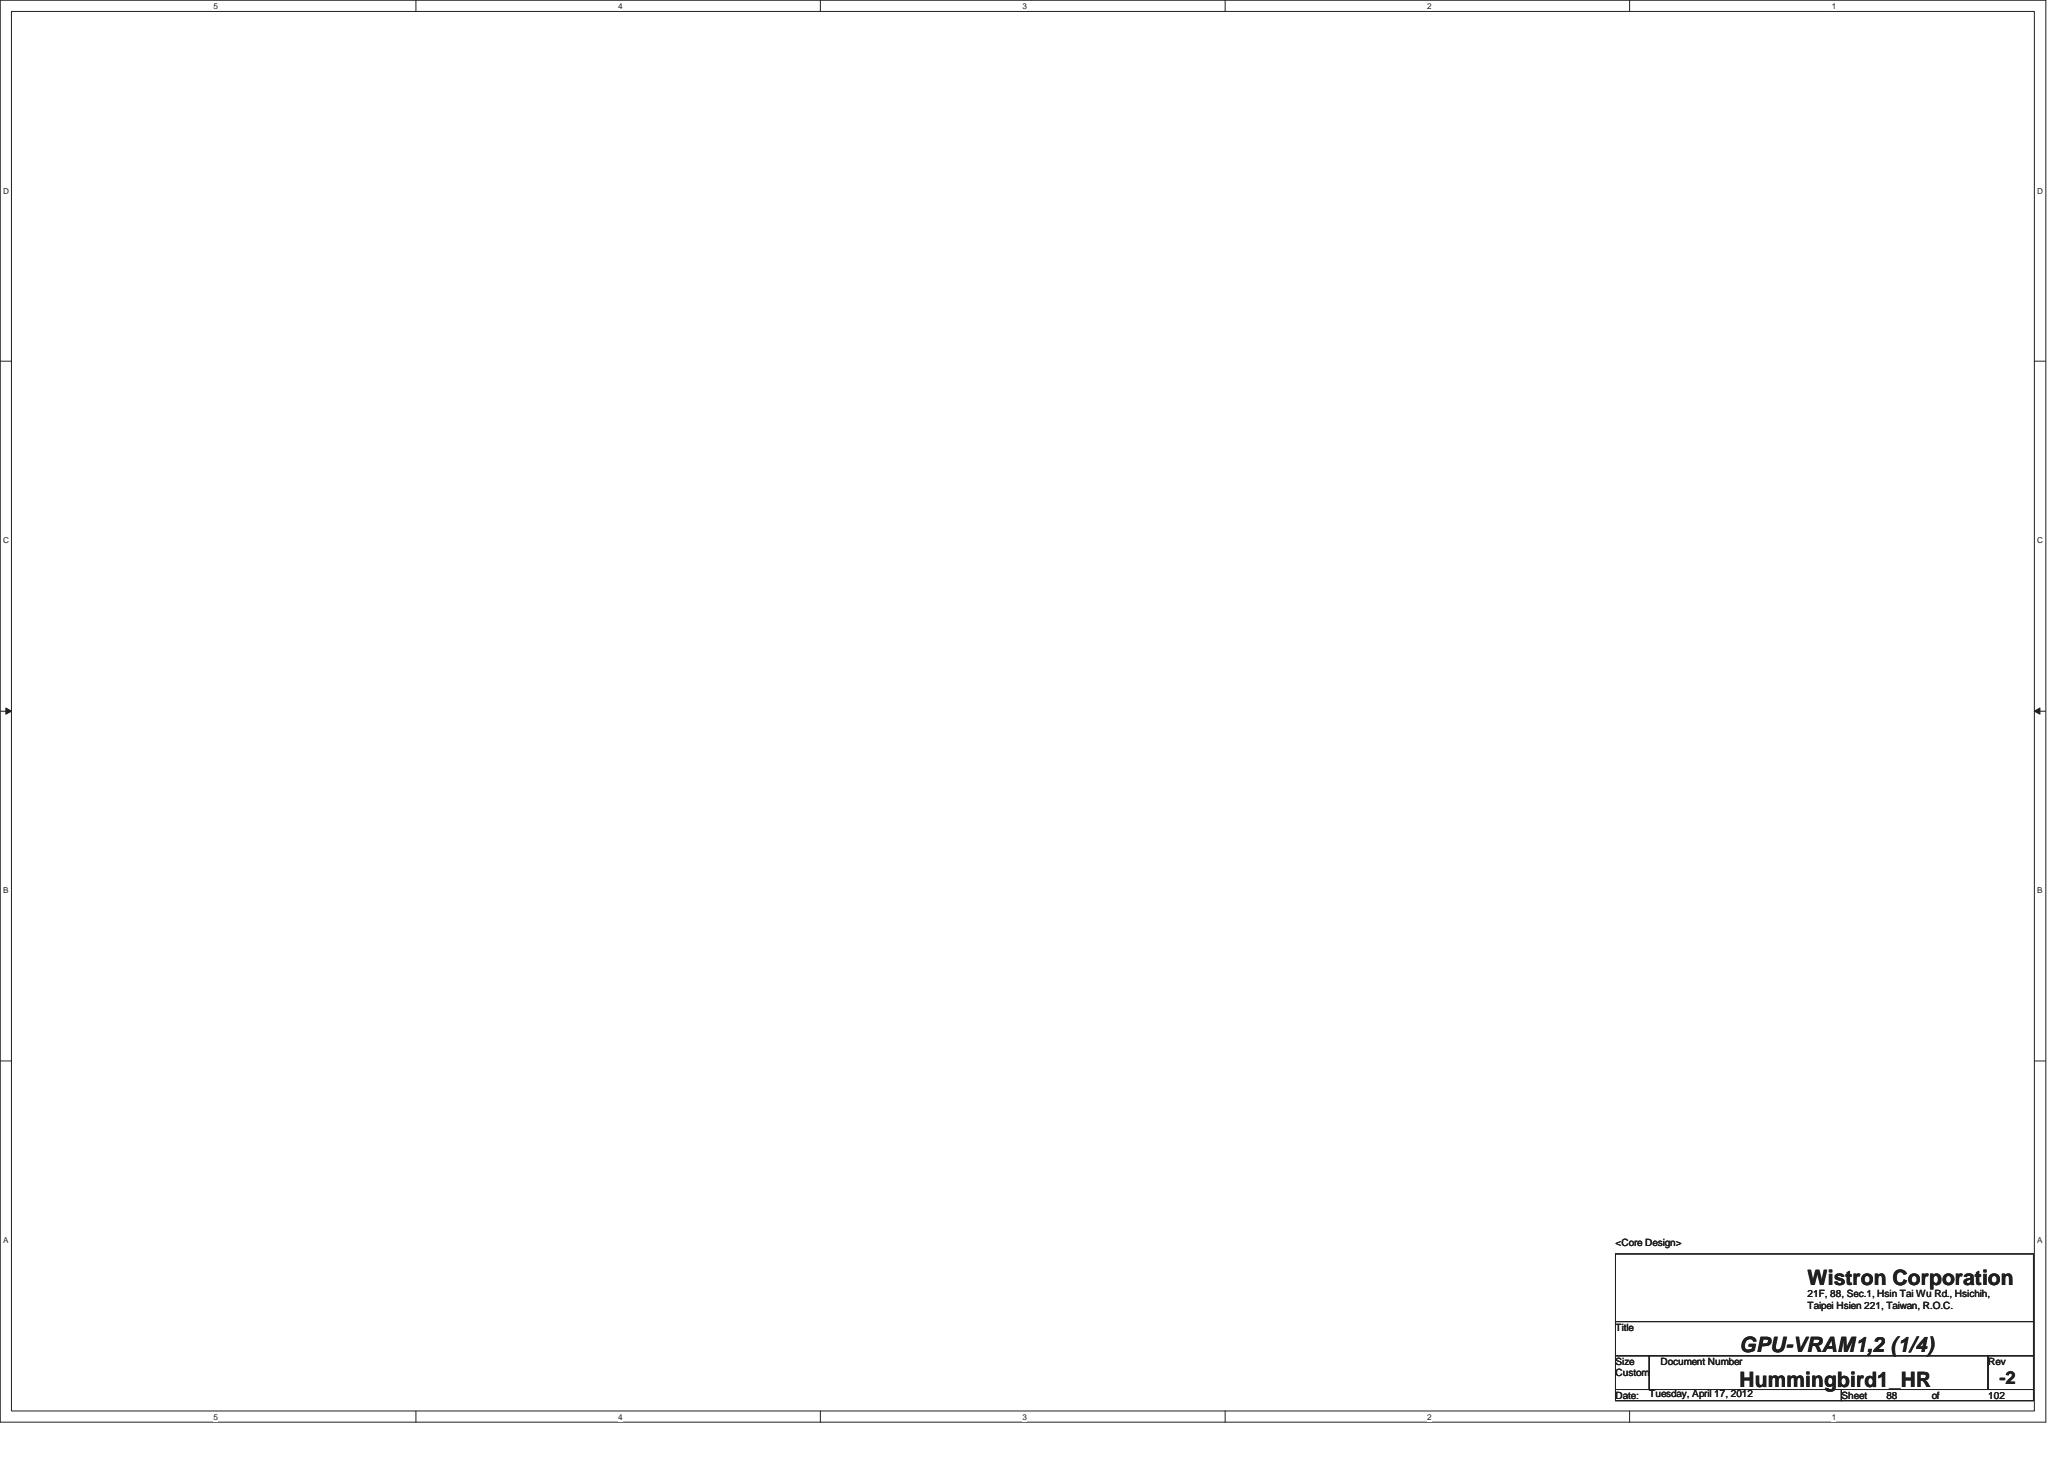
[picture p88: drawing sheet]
<svg xmlns="http://www.w3.org/2000/svg" width="297mm" height="210mm" viewBox="0 0 297 210" stroke-linecap="round" stroke-linejoin="round" font-family="sans-serif">
<defs><g id="words">
<g font-size="3" fill="#231f20">
<text x="260.1" y="184.9">Wistron Corporation</text>
<text x="250.4" y="194.6">GPU-VRAM1,2 (1/4)</text>
<text x="250.4" y="199.6">Hummingbird1_HR</text>
</g>
<text font-size="2.6" fill="#231f20" x="287.7" y="199.1">-2</text>
<g font-size="1.4" fill="#231f20">
<text x="232.5" y="179.4">&lt;Core Design&gt;</text>
<text x="232.5" y="191.6">Title</text>
<text x="260.1" y="186.7">21F, 88, Sec.1, Hsin Tai Wu Rd., Hsichih,</text>
<text x="260.1" y="188.4">Taipei Hsien 221, Taiwan, R.O.C.</text>
<text x="232.5" y="196.5">Size</text>
<text x="239" y="196.5">Document Number</text>
<text x="286.1" y="196.5">Rev</text>
<text x="232.5" y="201.3">Date:</text>
<text x="232.5" y="198.1">Custom</text>
<text x="237.4" y="201">Tuesday, April 17, 2012</text>
<text x="265" y="201.3">Sheet</text>
<text x="271.5" y="201.3">88</text>
<text x="278" y="201.3">of</text>
<text x="286.1" y="201.3">102</text>
</g>
<g font-size="1.2" fill="#231f20">
<text x="30.7" y="1.3">5</text>
<text x="88.9" y="1.3">4</text>
<text x="147.1" y="1.3">3</text>
<text x="205.4" y="1.3">2</text>
<text x="263.6" y="1.3">1</text>
<text x=".5" y="27.9">D</text>
<text x="293.2" y="27.9">D</text>
<text x=".5" y="78.2">C</text>
<text x="293.2" y="78.2">C</text>
<text x=".5" y="128.6">B</text>
<text x="293.2" y="128.6">B</text>
<text x=".5" y="178.9">A</text>
<text x="293.2" y="178.9">A</text>
<text x="30.7" y="204.3">5</text>
<text x="88.9" y="204.3">4</text>
<text x="147.1" y="204.3">3</text>
<text x="205.4" y="204.3">2</text>
<text x="263.6" y="204.3">1</text>
</g>
</g></defs>
<path d="M0 0h294.4v204.7h-294.4zM1.6 1.6h291.2v201.5h-291.2z" fill="none" stroke="#231f20" stroke-width=".14"/>
<g fill="#fff">
<path d="M30.7 .2h.6v1.3h-.6z"/>
<path d="M30.7 203.2h.6v1.4h-.6z"/>
</g>
<path d="M59.9 0v1.6M59.9 203.1v1.6" fill="none" stroke="#231f20" stroke-width=".14"/>
<g fill="#fff">
<path d="M88.9 .2h.6v1.3h-.6z"/>
<path d="M88.9 203.2h.6v1.4h-.6z"/>
</g>
<path d="M118.1 0v1.6M118.1 203.1v1.6" fill="none" stroke="#231f20" stroke-width=".14"/>
<g fill="#fff">
<path d="M147.1 .2h.6v1.3h-.6z"/>
<path d="M147.1 203.2h.6v1.4h-.6z"/>
</g>
<path d="M176.3 0v1.6M176.3 203.1v1.6" fill="none" stroke="#231f20" stroke-width=".14"/>
<g fill="#fff">
<path d="M205.4 .2h.6v1.3h-.6z"/>
<path d="M205.4 203.2h.6v1.4h-.6z"/>
</g>
<path d="M234.5 0v1.6M234.5 203.1v1.6" fill="none" stroke="#231f20" stroke-width=".14"/>
<g fill="#fff">
<path d="M263.6 .2h.6v1.3h-.6z"/>
<path d="M263.6 203.2h.6v1.4h-.6z"/>
<path d="M.5 26.8h.8v1.3h-.8z"/>
<path d="M293.2 26.8h.8v1.3h-.8z"/>
<path d="M.5 77.1h.8v1.3h-.8z"/>
<path d="M293.2 77.1h.8v1.3h-.8z"/>
</g>
<path d="M0 52h1.6M292.8 52h1.6" fill="none" stroke="#231f20" stroke-width=".14"/>
<g fill="#fff">
<path d="M.5 127.5h.7v1.3h-.7z"/>
<path d="M293.2 127.5h.7v1.3h-.7z"/>
</g>
<path d="M0 102.4h1.6M292.8 102.4h1.6" fill="none" stroke="#231f20" stroke-width=".14"/>
<path d="M.8 101.9l.8 .5-.8 .4z" fill="#231f20"/>
<path d="M.8 101.9l.8 .5-.8 .4z" fill="none" stroke="#231f20" stroke-width=".14"/>
<path d="M292.8 102.4l.8-.5v.9z" fill="#231f20"/>
<path d="M292.8 102.4l.8-.5v.9z" fill="none" stroke="#231f20" stroke-width=".14"/>
<g fill="#fff">
<path d="M.5 177.8h.7v1.4h-.7z"/>
<path d="M293.2 177.8h.7v1.4h-.7z"/>
</g>
<path d="M0 152.7h1.6M292.8 152.7h1.6M232.5 180.5h60.1v9.7h-60.1zM232.5 190.2h60.1v4.9h-60.1zM232.5 195.1h4.9v4.9h-4.9zM232.5 200h32.5v1.6h-32.5zM237.4 195.1h48.7v4.9h-48.7zM265 200h27.6v1.6h-27.6zM286.1 195.1h6.5v4.9h-6.5z" fill="none" stroke="#231f20" stroke-width=".14"/>
<use href="#words"/>
</svg>
